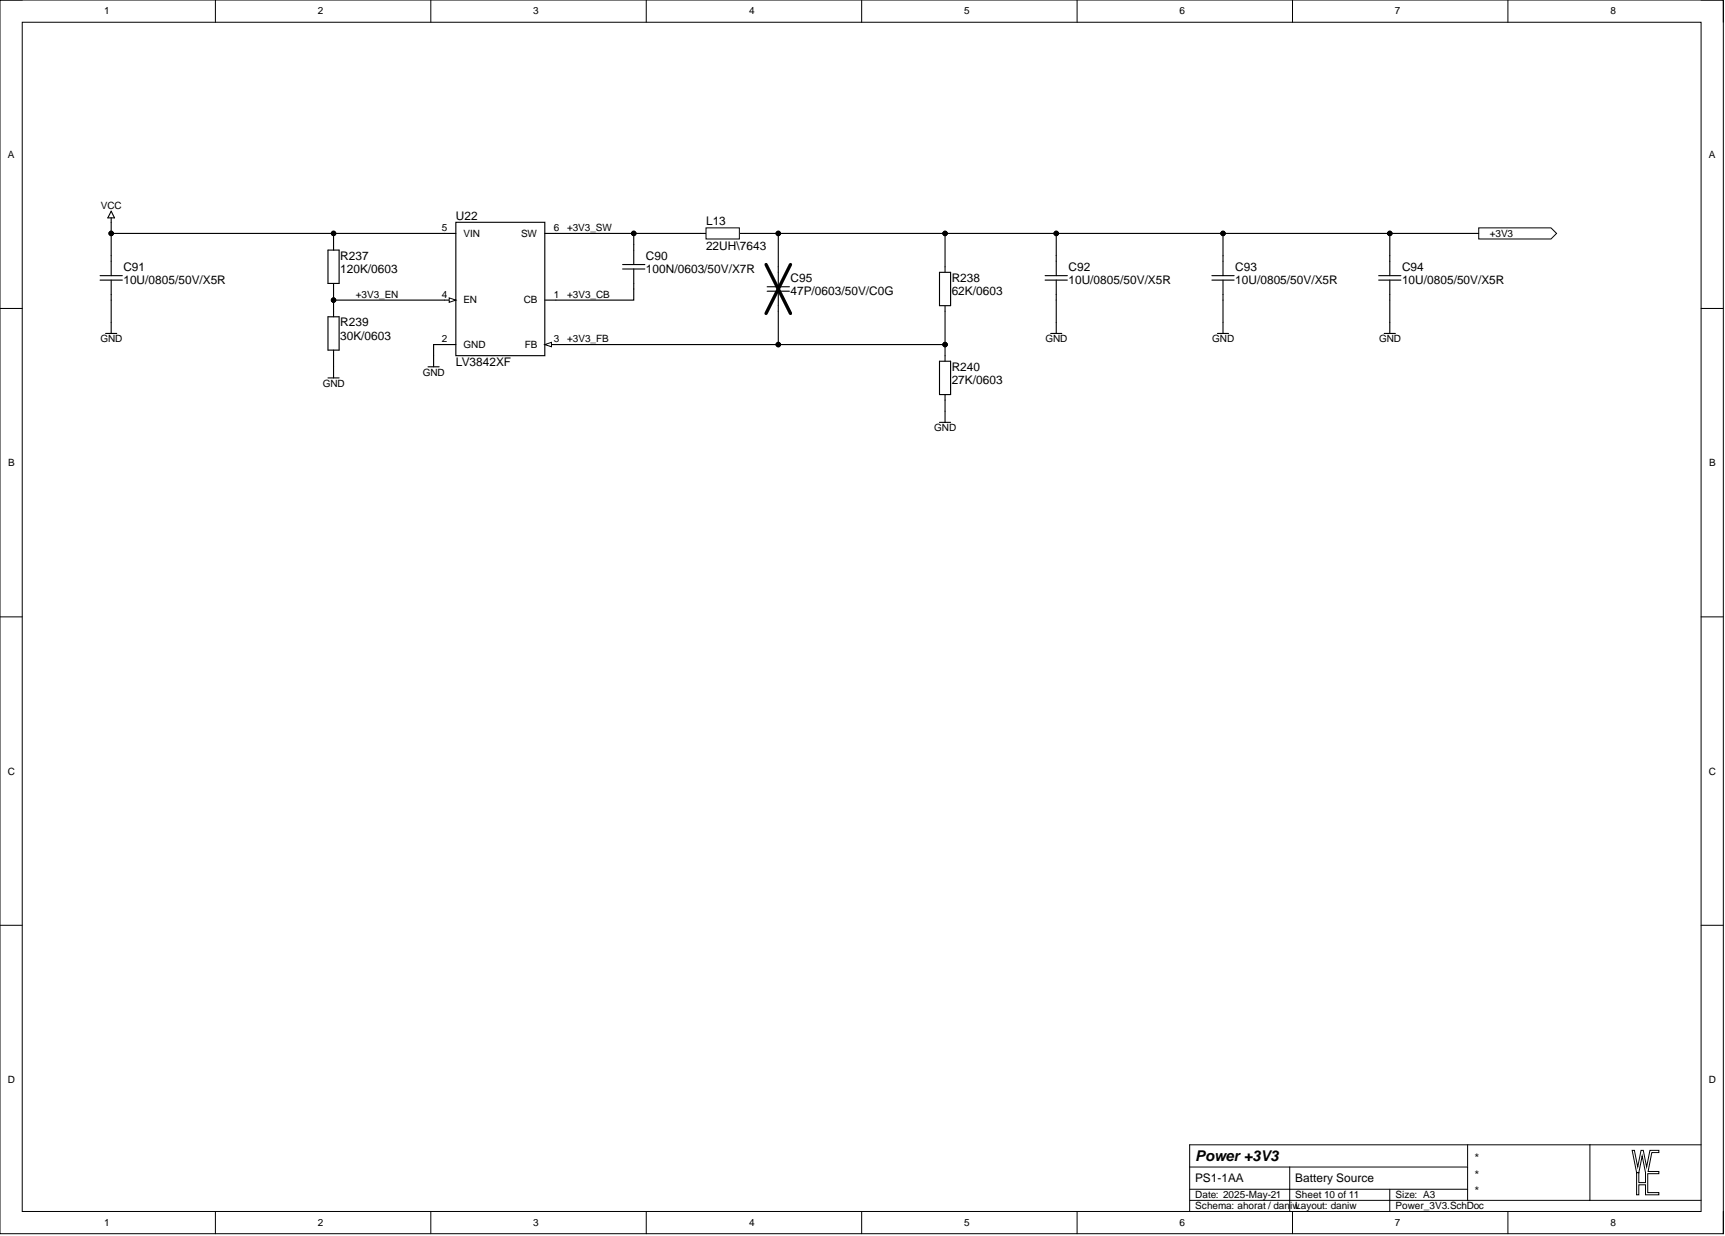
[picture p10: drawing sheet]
<svg xmlns="http://www.w3.org/2000/svg" width="393mm" height="282mm" viewBox="0 0 393 282" stroke-linecap="round" stroke-linejoin="round" font-family="sans-serif">
<defs><g id="words">
<text font-size="3.4" x="272.5" y="264.9">Power +3V3</text>
<g font-size="2.7">
<text x="103.9" y="50.1">U22</text>
<text x="161" y="51.4">L13</text>
<text x="77.6" y="59.2">R237</text>
<text x="147.3" y="59.2">C90</text>
<text x="161" y="56.9">22UH\7643</text>
<text x="28.1" y="61.8">C91</text>
<text x="28.1" y="64.8">10U/0805/50V/X5R</text>
<text x="77.6" y="62.3">120K/0603</text>
<text x="147.3" y="62.3">100N/0603/50V/X7R</text>
<text x="180.3" y="64.3">C95</text>
<text x="217" y="64.3">R238</text>
<text x="243.6" y="61.8">C92</text>
<text x="243.6" y="64.8">10U/0805/50V/X5R</text>
<text x="281.7" y="61.8">C93</text>
<text x="281.7" y="64.8">10U/0805/50V/X5R</text>
<text x="319.7" y="61.8">C94</text>
<text x="319.7" y="64.8">10U/0805/50V/X5R</text>
<text x="180.3" y="67.3">47P/0603/50V/C0G</text>
<text x="217" y="67.3">62K/0603</text>
<text x="77.6" y="74.4">R239</text>
<text x="77.6" y="77.5">30K/0603</text>
<text x="103.9" y="83.6">LV3842XF</text>
<text x="217" y="84.6">R240</text>
<text x="217" y="87.6">27K/0603</text>
<text x="272.5" y="269.6">PS1-1AA</text>
<text x="295.4" y="269.6">Battery Source</text>
<text x="335.9" y="265">*</text>
<text x="335.9" y="268.8">*</text>
<text x="335.9" y="272.6">*</text>
</g>
<g font-size="2.3">
<text x="23.7" y="3.3">1</text>
<text x="72.5" y="3.3">2</text>
<text x="121.6" y="3.3">3</text>
<text x="170.8" y="3.3">4</text>
<text x="219.9" y="3.3">5</text>
<text x="269" y="3.3">6</text>
<text x="318.1" y="3.3">7</text>
<text x="367.3" y="3.3">8</text>
<text x="1.8" y="36">A</text>
<text x="389.7" y="36">A</text>
<text x="23" y="47.7">VCC</text>
<text x="100.7" y="52.7">5</text>
<text x="105.7" y="54">VIN</text>
<text x="118.8" y="54">SW</text>
<text x="126.3" y="52.7">6</text>
<text x="129.3" y="52.7">+3V3_SW</text>
<text x="339.7" y="54">+3V3</text>
<text x="81.1" y="67.9">+3V3_EN</text>
<text x="100.7" y="67.9">4</text>
<text x="105.7" y="69.2">EN</text>
<text x="119.4" y="69.2">CB</text>
<text x="126.3" y="67.9">1</text>
<text x="129.3" y="67.9">+3V3_CB</text>
<text x="22.9" y="78.1">GND</text>
<text x="100.7" y="78.1">2</text>
<text x="105.7" y="79.3">GND</text>
<text x="119.7" y="79.3">FB</text>
<text x="126.3" y="78.1">3</text>
<text x="129.3" y="78.1">+3V3_FB</text>
<text x="238.4" y="78.1">GND</text>
<text x="276.4" y="78.1">GND</text>
<text x="314.5" y="78.1">GND</text>
<text x="73.6" y="88.2">GND</text>
<text x="96.4" y="85.7">GND</text>
<text x="213" y="98.3">GND</text>
<text x="1.9" y="106.3">B</text>
<text x="389.8" y="106.3">B</text>
<text x="1.8" y="176.7">C</text>
<text x="389.7" y="176.7">C</text>
<text x="1.8" y="247">D</text>
<text x="389.7" y="247">D</text>
<text x="272.5" y="273.2">Date: 2025-May-21</text>
<text x="272.5" y="275.8">Schema: ahorat / daniwLayout: daniw</text>
<text x="295.4" y="273.2">Sheet 10 of 11</text>
<text x="318.2" y="275.8">Power_3V3.SchDoc</text>
<text x="318.2" y="273.2">Size: A3</text>
<text x="23.7" y="279.6">1</text>
<text x="72.5" y="279.6">2</text>
<text x="121.6" y="279.6">3</text>
<text x="170.8" y="279.6">4</text>
<text x="219.9" y="279.6">5</text>
<text x="269" y="279.6">6</text>
<text x="318.1" y="279.6">7</text>
<text x="367.3" y="279.6">8</text>
</g>
</g></defs>
<g fill="none" stroke="#000" stroke-width=".23">
<path d="M0 0h393v281.3h-393zM0 0h5.1M5.1 5.1h382.8v271.2h-382.8zM49.1 0v5.1M98.2 0v5.1M147.4 0v5.1M196.5 0v5.1M245.6 0v5.1M294.7 0v5.1M343.8 0v5.1M387.9 0h5.1v5.1M0 70.3h5.1"/>
<path d="M387.9 70.3h5.1M0 140.7h5.1M387.9 140.7h5.1M0 211h5.1M387.9 211h5.1M49.1 276.3v5M98.2 276.3v5M147.4 276.3v5M196.5 276.3v5M245.6 276.3v5M271.3 266.1h63.4M271.3 273.7h116.6"/>
<path d="M271.3 271.2h63.4M294.1 266.1v10.2M294.7 276.3v5M316.9 271.2v5.1M334.7 261.1v12.6M343.8 276.3v5M362.5 261.1v12.6M387.9 261.1h-116.6v15.2M393 276.3v5"/>
</g>
<path d="M372.2 262.3h.5l.7 3.8 .8-3.8h.5l.8 3.8 .7-3.8h2.1v.5h-1.6l-.9 4.4h2.5v.5h-2.6v4.3h2.6v.5h-3.1v-2.3h-1.5v2.3h-.5v-5.1h.5v2.3h1.5v-2.3l-.7-3.8-.8 3.8h-.5z" fill-rule="evenodd" fill="#fff"/>
<path d="M372.2 262.3h.5l.7 3.8 .8-3.8h.5l.8 3.8 .7-3.8h2.1v.5h-1.6l-.9 4.4h2.5v.5h-2.6v4.3h2.6v.5h-3.1v-2.3h-1.5v2.3h-.5v-5.1h.5v2.3h1.5v-2.3l-.7-3.8-.8 3.8h-.5z" fill="none" stroke="#000" stroke-width=".23"/>
<path d="M25.4 48.2l.7 1.5h-1.5zM25.4 49.7v1" fill="none" stroke="#000" stroke-width=".25"/>
<path d="M337.2 52h16.5l1.2 1.2-1.2 1.3h-16.5z" fill-rule="evenodd" fill="#fff"/>
<path d="M337.2 52h16.5l1.2 1.2-1.2 1.3h-16.5z" fill="none" stroke="#000" stroke-width=".23"/>
<path d="M103.9 50.7h20.3v30.4h-20.3z" fill-rule="evenodd" fill="#fff"/>
<path d="M103.9 50.7h20.3v30.4h-20.3zM101.4 68.4h2.5" fill="none" stroke="#000" stroke-width=".25"/>
<path d="M102.4 67.9l1.5 .5-1.5 .5z" fill="#fff"/>
<path d="M102.4 67.9l1.5 .5-1.5 .5z" fill="none" stroke="#000" stroke-width=".23"/>
<path d="M101.4 53.2h2.5M124.2 53.2h2.6M101.4 78.6h2.5M124.2 78.6h2.6" fill="none" stroke="#000" stroke-width=".25"/>
<path d="M124.2 78.6l1.5-.5v1z" fill="#fff"/>
<path d="M124.2 78.6l1.5-.5v1z" fill="none" stroke="#000" stroke-width=".23"/>
<g fill="none" stroke="#000" stroke-width=".25">
<path d="M25.4 58.3v4.6M74.8 57h2.5v7.6h-2.5zM76.1 55.8v1.2M159.7 53.2h1.3M168.6 53.2h1.3M22.8 62.9h5.1M22.8 63.9h5.1M24.1 76h2.5M25.4 63.9v4.5M25.4 73.5v2.5M74.8 72.2h2.5v7.6h-2.5zM76.1 64.6v1.3"/>
<path d="M76.1 71v1.2M76.1 79.8v1.3M124.2 68.4h2.6M97.6 83.6h2.5M98.9 81.1v2.5"/>
</g>
<path d="M161 52h7.6v2.5h-7.6z" fill-rule="evenodd" fill="#fff"/>
<g fill="none" stroke="#000" stroke-width=".23">
<path d="M161 52h7.6v2.5h-7.6z"/>
<circle cx="25.4" cy="53.2" r=".51"/>
<circle cx="76.1" cy="53.2" r=".51"/>
<circle cx="144.5" cy="53.2" r=".51"/>
<circle cx="177.5" cy="53.2" r=".51"/>
<circle cx="215.5" cy="53.2" r=".51"/>
<circle cx="240.9" cy="53.2" r=".51"/>
<circle cx="278.9" cy="53.2" r=".51"/>
<circle cx="316.9" cy="53.2" r=".51"/>
<circle cx="76.1" cy="68.4" r=".51"/>
<circle cx="177.5" cy="78.6" r=".51"/>
<circle cx="215.5" cy="78.6" r=".51"/>
</g>
<g fill="none" stroke="#000" stroke-width=".25">
<path d="M25.4 50.7v2.5h76M25.4 53.2v5.1M76.1 53.2v2.6M126.8 53.2h32.9M144.5 53.2v7.1M169.9 53.2h167.3M177.5 53.2v12.2M215.5 53.2v8.9M240.9 53.2v9.7M278.9 53.2v9.7M316.9 53.2v9.7M25.4 68.4v5.1"/>
<path d="M76.1 65.9v5.1M76.1 68.4h25.3M101.4 78.6h-2.5v2.5M126.8 78.6h88.7M142 60.3h5M142 61.3h5M144.5 61.3v7.1h-17.7M174.9 65.4h5.1M174.9 66.4h5.1M177.5 66.4v12.2M214.2 62.1h2.6v7.6h-2.6zM215.5 69.7v12.7"/>
<path d="M238.3 62.9h5.1M238.3 63.9h5.1M239.6 76h2.5M240.9 63.9v12.1M276.3 62.9h5.1M276.3 63.9h5.1M277.6 76h2.5M278.9 63.9v12.1M314.4 62.9h5M314.4 63.9h5M315.6 76h2.6M316.9 63.9v12.1"/>
<path d="M74.8 86.2h2.5M76.1 81.1v5.1M214.2 82.4h2.6v7.6h-2.6zM214.2 96.3h2.6M215.5 90v6.3"/>
</g>
<path d="M174.7 60.3l5.6 11.2M180.3 60.3l-5.6 11.2" fill="none" stroke="#000" stroke-width=".76"/>
<g fill="#000">
<circle cx="25.4" cy="53.2" r=".51"/>
<circle cx="76.1" cy="53.2" r=".51"/>
<circle cx="144.5" cy="53.2" r=".51"/>
<circle cx="177.5" cy="53.2" r=".51"/>
<circle cx="215.5" cy="53.2" r=".51"/>
<circle cx="240.9" cy="53.2" r=".51"/>
<circle cx="278.9" cy="53.2" r=".51"/>
<circle cx="316.9" cy="53.2" r=".51"/>
<circle cx="76.1" cy="68.4" r=".51"/>
<circle cx="177.5" cy="78.6" r=".51"/>
<circle cx="215.5" cy="78.6" r=".51"/>
</g>
<use href="#words"/>
</svg>
